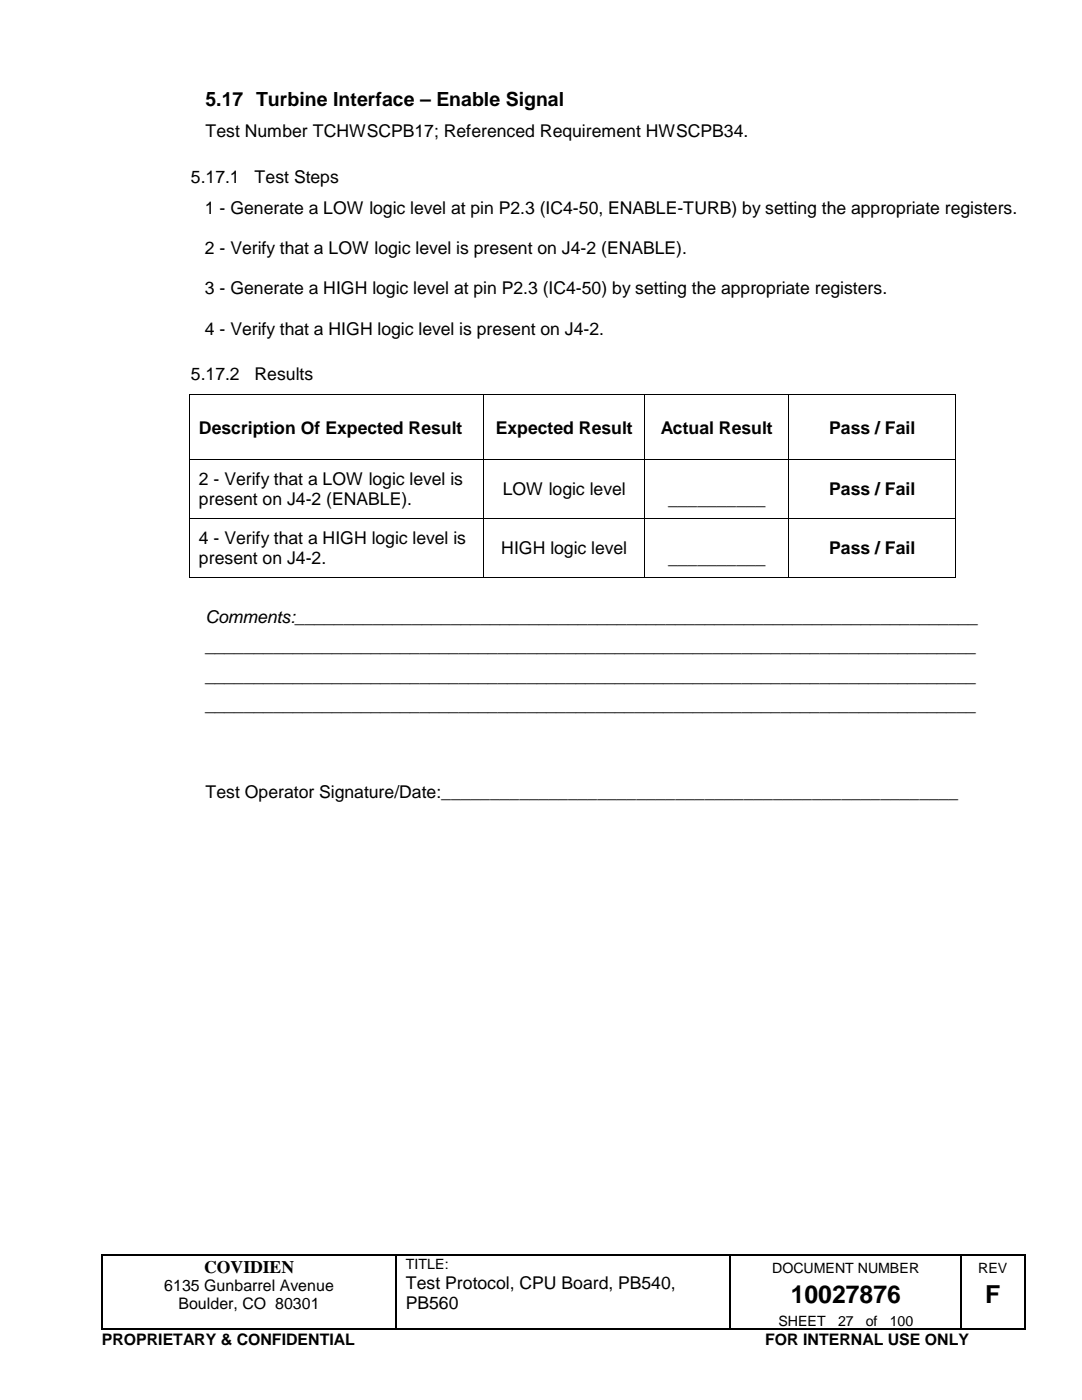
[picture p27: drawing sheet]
<svg xmlns="http://www.w3.org/2000/svg" width="216mm" height="279mm" viewBox="0 0 216 279" stroke-linecap="round" stroke-linejoin="round" font-family="sans-serif">
<defs><g id="words">
<g font-size="4.9">
<text x="157.8" y="260.1">10027876</text>
<text x="196.6" y="260.1">F</text>
</g>
<text font-size="3.9" x="41" y="21.1">5.17 Turbine Interface – Enable Signal</text>
<g font-size="3.5">
<text x="41" y="27.4">Test Number TCHWSCPB17; Referenced Requirement HWSCPB34.</text>
<text x="38.1" y="36.5">5.17.1</text>
<text x="50.8" y="36.5">Test Steps</text>
<text x="40.9" y="42.6">1 - Generate a LOW logic level at pin P2.3 (IC4-50, ENABLE-TURB) by setting the appropriate registers.</text>
<text x="40.9" y="50.7">2 - Verify that a LOW logic level is present on J4-2 (ENABLE).</text>
<text x="40.9" y="58.7">3 - Generate a HIGH logic level at pin P2.3 (IC4-50) by setting the appropriate registers.</text>
<text x="40.9" y="66.8">4 - Verify that a HIGH logic level is present on J4-2.</text>
<text x="38.1" y="75.9">5.17.2</text>
<text x="50.8" y="75.9">Results</text>
<text x="39.7" y="86.5">Description Of Expected Result</text>
<text x="98.9" y="86.5">Expected Result</text>
<text x="131.9" y="86.5">Actual Result</text>
<text x="165.5" y="86.5">Pass / Fail</text>
<text x="39.7" y="96.8">2 - Verify that a LOW logic level is</text>
<text x="39.7" y="100.8">present on J4-2 (ENABLE).</text>
<text x="100.3" y="98.8">LOW logic level</text>
<text x="133.3" y="100.8">__________</text>
<text x="165.5" y="98.8">Pass / Fail</text>
<text x="39.7" y="108.5">4 - Verify that a HIGH logic level is</text>
<text x="39.7" y="112.6">present on J4-2.</text>
<text x="100" y="110.5">HIGH logic level</text>
<text x="133.3" y="112.6">__________</text>
<text x="165.5" y="110.6">Pass / Fail</text>
<text x="41" y="124.3">Comments:______________________________________________________________________</text>
<text x="41" y="130.2">_______________________________________________________________________________</text>
<text x="41" y="136">_______________________________________________________________________________</text>
<text x="41" y="141.9">_______________________________________________________________________________</text>
<text x="41" y="159.3">Test Operator Signature/Date:_____________________________________________________</text>
<text x="40.7" y="254">COVIDIEN</text>
<text x="81" y="257.2">Test Protocol, CPU Board, PB540,</text>
<text x="81" y="261.2">PB560</text>
</g>
<g font-size="3.2">
<text x="32.8" y="257.7">6135 Gunbarrel Avenue</text>
<text x="35.6" y="261.3">Boulder, CO 80301</text>
<text x="20.3" y="268.5">PROPRIETARY &amp; CONFIDENTIAL</text>
<text x="152.7" y="268.5">FOR INTERNAL USE ONLY</text>
</g>
<g font-size="2.8">
<text x="81" y="253.3">TITLE:</text>
<text x="154.1" y="254">DOCUMENT NUMBER</text>
<text x="195.2" y="254">REV</text>
<text x="155.3" y="264.5">SHEET</text>
<text x="167.2" y="264.5">27</text>
<text x="172.8" y="264.5">of</text>
<text x="177.5" y="264.5">100</text>
</g>
</g></defs>
<g fill="#000">
<path d="M37.7 78.7h.2v.2h-.2zM96.4 78.7h.2v.2h-.2zM128.6 78.7h.2v.2h-.2zM157.3 78.7h.2v.2h-.2zM190.6 78.7h.2v.2h-.2zM37.7 91.6h.2v.1h-.2zM96.4 91.6h.2v.1h-.2zM128.6 91.6h.2v.1h-.2zM157.3 91.6h.2v.1h-.2zM190.6 91.6h.2v.1h-.2zM37.7 103.3h.2v.2h-.2zM37.7 115.1h.2v.2h-.2z"/>
<path d="M96.4 103.3h.2v.2h-.2zM96.4 115.1h.2v.2h-.2zM128.6 103.3h.2v.2h-.2zM128.6 115.1h.2v.2h-.2zM157.3 103.3h.2v.2h-.2zM157.3 115.1h.2v.2h-.2zM190.6 103.3h.2v.2h-.2zM190.6 115.1h.2v.2h-.2zM20.2 250.4h.2v.3h-.2zM79 250.4h.2v.3h-.2zM145.6 250.4h.3v.3h-.3zM191.6 250.4h.3v.3h-.3z"/>
<path d="M204.3 250.4h.3v.3h-.3zM20.2 265.2h.2v.2h-.2zM79 265.2h.2v.2h-.2zM145.6 265.2h.3v.2h-.3zM191.6 265.2h.3v.2h-.3zM204.3 265.2h.3v.2h-.3z"/>
</g>
<g fill="none" stroke="#000" stroke-width=".25">
<path d="M20.3 250.7v14.5M20.4 250.5h58.5M79.1 250.7v14.5M79.2 250.5h66.4M145.8 250.7v14.5M145.9 250.5h45.7M191.8 250.7v14.5M191.9 250.5h12.4M204.5 250.7v14.5M20.4 265.3h58.5M79.2 265.3h66.4M145.9 265.3h45.7"/>
<path d="M191.9 265.3h12.4"/>
</g>
<g fill="none" stroke="#000" stroke-width=".2">
<path d="M37.8 78.9v12.7M37.9 78.8h58.5M96.5 78.9v12.7M96.6 78.8h32M128.7 78.9v12.7M128.8 78.8h28.5M157.4 78.9v12.7M157.5 78.8h33.1M190.7 78.9v12.7M37.8 91.7v11.6M37.9 91.7h58.5M96.5 91.7v11.6"/>
<path d="M96.6 91.7h32M128.7 91.7v11.6M128.8 91.7h28.5M157.4 91.7v11.6M157.5 91.7h33.1M190.7 91.7v11.6M37.8 103.5v11.6M37.9 103.4h58.5M37.9 115.2h58.5M96.5 103.5v11.6M96.6 103.4h32M96.6 115.2h32"/>
<path d="M128.7 103.5v11.6M128.8 103.4h28.5M128.8 115.2h28.5M157.4 103.5v11.6M157.5 103.4h33.1M157.5 115.2h33.1M190.7 103.5v11.6"/>
</g>
<use href="#words"/>
</svg>
